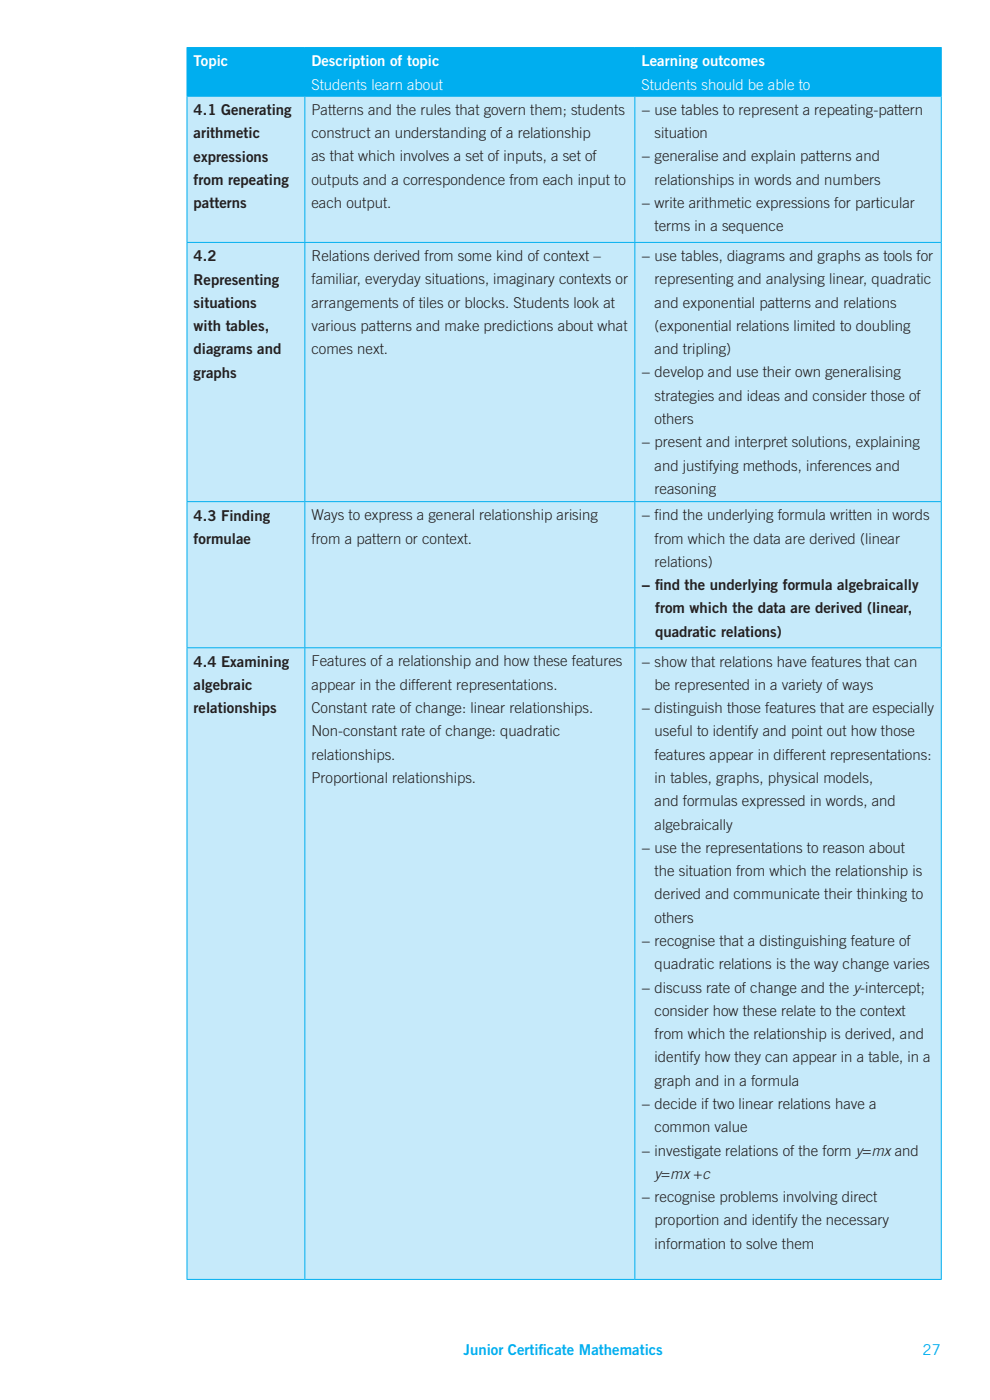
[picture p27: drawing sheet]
<svg xmlns="http://www.w3.org/2000/svg" width="210mm" height="297mm" viewBox="0 0 210 297" stroke-linecap="round" stroke-linejoin="round" font-family="sans-serif">
<defs><g id="words">
<g font-size="3.2" fill="#fff">
<text x="41.1" y="14.1">Topic</text>
<text x="66.1" y="14.1">Description of topic</text>
<text x="136.1" y="14.1">Learning outcomes</text>
<text x="66.1" y="19">Students learn about</text>
<text x="136.1" y="19">Students should be able to</text>
</g>
<g font-size="3.2" fill="#231f20">
<text x="41.1" y="24.4">4.1 Generating</text>
<text x="41.1" y="29.3">arithmetic</text>
<text x="66.1" y="24.3">Patterns and the rules that govern them; students</text>
<text x="66.1" y="29.3">construct an understanding of a relationship</text>
<text x="136.1" y="24.3">− use tables to represent a repeating-pattern</text>
<text x="138.9" y="29.3">situation</text>
<text x="41.1" y="34.3">expressions</text>
<text x="66.1" y="34.2">as that which involves a set of inputs, a set of</text>
<text x="136.1" y="34.2">− generalise and explain patterns and</text>
<text x="41.1" y="39.2">from repeating</text>
<text x="66.1" y="39.2">outputs and a correspondence from each input to</text>
<text x="138.9" y="39.2">relationships in words and numbers</text>
<text x="41.1" y="44.2">patterns</text>
<text x="66.1" y="44.1">each output.</text>
<text x="136.1" y="44.1">− write arithmetic expressions for particular</text>
<text x="138.9" y="49.1">terms in a sequence</text>
<text x="41.1" y="55.4">4.2</text>
<text x="66.1" y="55.4">Relations derived from some kind of context –</text>
<text x="136.1" y="55.4">− use tables, diagrams and graphs as tools for</text>
<text x="41.1" y="60.4">Representing</text>
<text x="41.1" y="65.3">situations</text>
<text x="66.1" y="60.3">familiar, everyday situations, imaginary contexts or</text>
<text x="66.1" y="65.2">arrangements of tiles or blocks. Students look at</text>
<text x="138.9" y="60.3">representing and analysing linear, quadratic</text>
<text x="138.9" y="65.2">and exponential patterns and relations</text>
<text x="41.1" y="70.2">with tables,</text>
<text x="66.1" y="70.2">various patterns and make predictions about what</text>
<text x="138.9" y="70.2">(exponential relations limited to doubling</text>
<text x="41.1" y="75.2">diagrams and</text>
<text x="66.1" y="75.1">comes next.</text>
<text x="138.9" y="75.1">and tripling)</text>
<text x="41.1" y="80.1">graphs</text>
<text x="136.1" y="80.1">− develop and use their own generalising</text>
<text x="138.9" y="85">strategies and ideas and consider those of</text>
<text x="138.9" y="90">others</text>
<text x="136.1" y="94.9">− present and interpret solutions, explaining</text>
<text x="138.9" y="99.8">and justifying methods, inferences and</text>
<text x="138.9" y="104.8">reasoning</text>
<text x="41.1" y="110.5">4.3 Finding</text>
<text x="66.1" y="110.4">Ways to express a general relationship arising</text>
<text x="136.1" y="110.4">− f</text>
<text x="138.9" y="110.4">ind the underlying formula written in words</text>
<text x="41.1" y="115.4">formulae</text>
<text x="66.1" y="115.3">from a pattern or context.</text>
<text x="138.9" y="115.3">from which the data are derived (linear</text>
<text x="136.1" y="125.2">− f</text>
<text x="138.9" y="120.3">relations)</text>
<text x="139" y="125.2">ind the underlying formula algebraically</text>
<text x="139" y="130.1">from which the data are derived (linear,</text>
<text x="139" y="135.1">quadratic relations)</text>
<text x="41.1" y="141.5">4.4 Examining</text>
<text x="66.1" y="141.4">Features of a relationship and how these features</text>
<text x="136.1" y="141.4">− show that relations have features that can</text>
<text x="41.1" y="146.4">algebraic</text>
<text x="66.1" y="146.3">appear in the different representations.</text>
<text x="138.9" y="146.3">be represented in a variety of ways</text>
<text x="41.1" y="151.3">relationships</text>
<text x="66.1" y="151.3">Constant rate of change: linear relationships.</text>
<text x="136.1" y="151.3">− distinguish those features that are especially</text>
<text x="66.1" y="156.2">Non-constant rate of change: quadratic</text>
<text x="66.1" y="161.2">relationships.</text>
<text x="138.9" y="156.2">useful to identify and point out how those</text>
<text x="138.9" y="161.2">features appear in different representations:</text>
<text x="66.1" y="166.1">Proportional relationships.</text>
<text x="138.9" y="166.1">in tables, graphs, physical models,</text>
<text x="138.9" y="171">and formulas expressed in words, and</text>
<text x="138.9" y="176">algebraically</text>
<text x="136.1" y="180.9">− use the representations to reason about</text>
<text x="138.9" y="185.9">the situation from which the relationship is</text>
<text x="138.9" y="190.8">derived and communicate their thinking to</text>
<text x="138.9" y="195.7">others</text>
<text x="136.1" y="200.7">− recognise that a distinguishing feature of</text>
<text x="138.9" y="205.6">quadratic relations is the way change varies</text>
<text x="136.1" y="210.6">− discuss rate of change and the y-intercept;</text>
<text x="138.9" y="215.5">consider how these relate to the context</text>
<text x="138.9" y="220.4">from which the relationship is derived, and</text>
<text x="138.9" y="225.4">identify how they can appear in a table, in a</text>
<text x="138.9" y="230.3">graph and in a formula</text>
<text x="136.1" y="235.3">− decide if two linear relations have a</text>
<text x="136.1" y="245.1">− investigate relations of the form y=mx and</text>
<text x="138.9" y="240.2">common value</text>
<text x="138.9" y="250.1">y=mx +c</text>
<text x="136.1" y="255">− recognise problems involving direct</text>
<text x="138.9" y="260">proportion and identify the necessary</text>
<text x="138.9" y="264.9">information to solve them</text>
</g>
<g font-size="3.2" fill="#00aeef">
<text x="98.3" y="287.5">Junior Certif</text>
<text x="114.3" y="287.5">icate Mathematics</text>
<text x="195.7" y="287.4">27</text>
</g>
</g></defs>
<path d="M39.7 10.1h25v10.3h-25zM64.7 10.1h70v10.3h-70zM134.7 10.1h65v10.3h-65z" fill="#00aeef"/>
<path d="M39.7 20.4h25v31h-25zM64.7 20.4h70v31h-70zM134.7 20.4h65v31h-65zM39.7 51.4h25v55h-25zM64.7 51.4h70v55h-70zM134.7 51.4h65v55h-65zM39.7 106.4h25v31h-25zM64.7 106.4h70v31h-70zM134.7 106.4h65v31h-65zM39.7 137.4h25v134h-25zM64.7 137.4h70v134h-70zM134.7 137.4h65v134h-65z" fill="#c6eafa"/>
<g fill="none" stroke="#00aeef" stroke-width=".21">
<path d="M39.6 10.1h160.2M39.7 10.2v10.1M64.7 10.2v10.1M134.7 10.2v10.1M199.7 10.2v10.1M39.6 20.4h160.2M39.7 20.5v30.8M64.7 20.5v30.8M134.7 20.5v30.8M199.7 20.5v30.8M39.6 51.4h160.2M39.7 51.5v54.8"/>
<path d="M64.7 51.5v54.8M134.7 51.5v54.8M199.7 51.5v54.8M39.6 106.4h160.2M39.7 106.5v30.8M64.7 106.5v30.8M134.7 106.5v30.8M199.7 106.5v30.8M39.6 137.4h160.2M39.7 137.5v133.8M64.7 137.5v133.8M134.7 137.5v133.8"/>
<path d="M199.7 137.5v133.8M39.6 271.4h160.2"/>
</g>
<use href="#words"/>
</svg>
